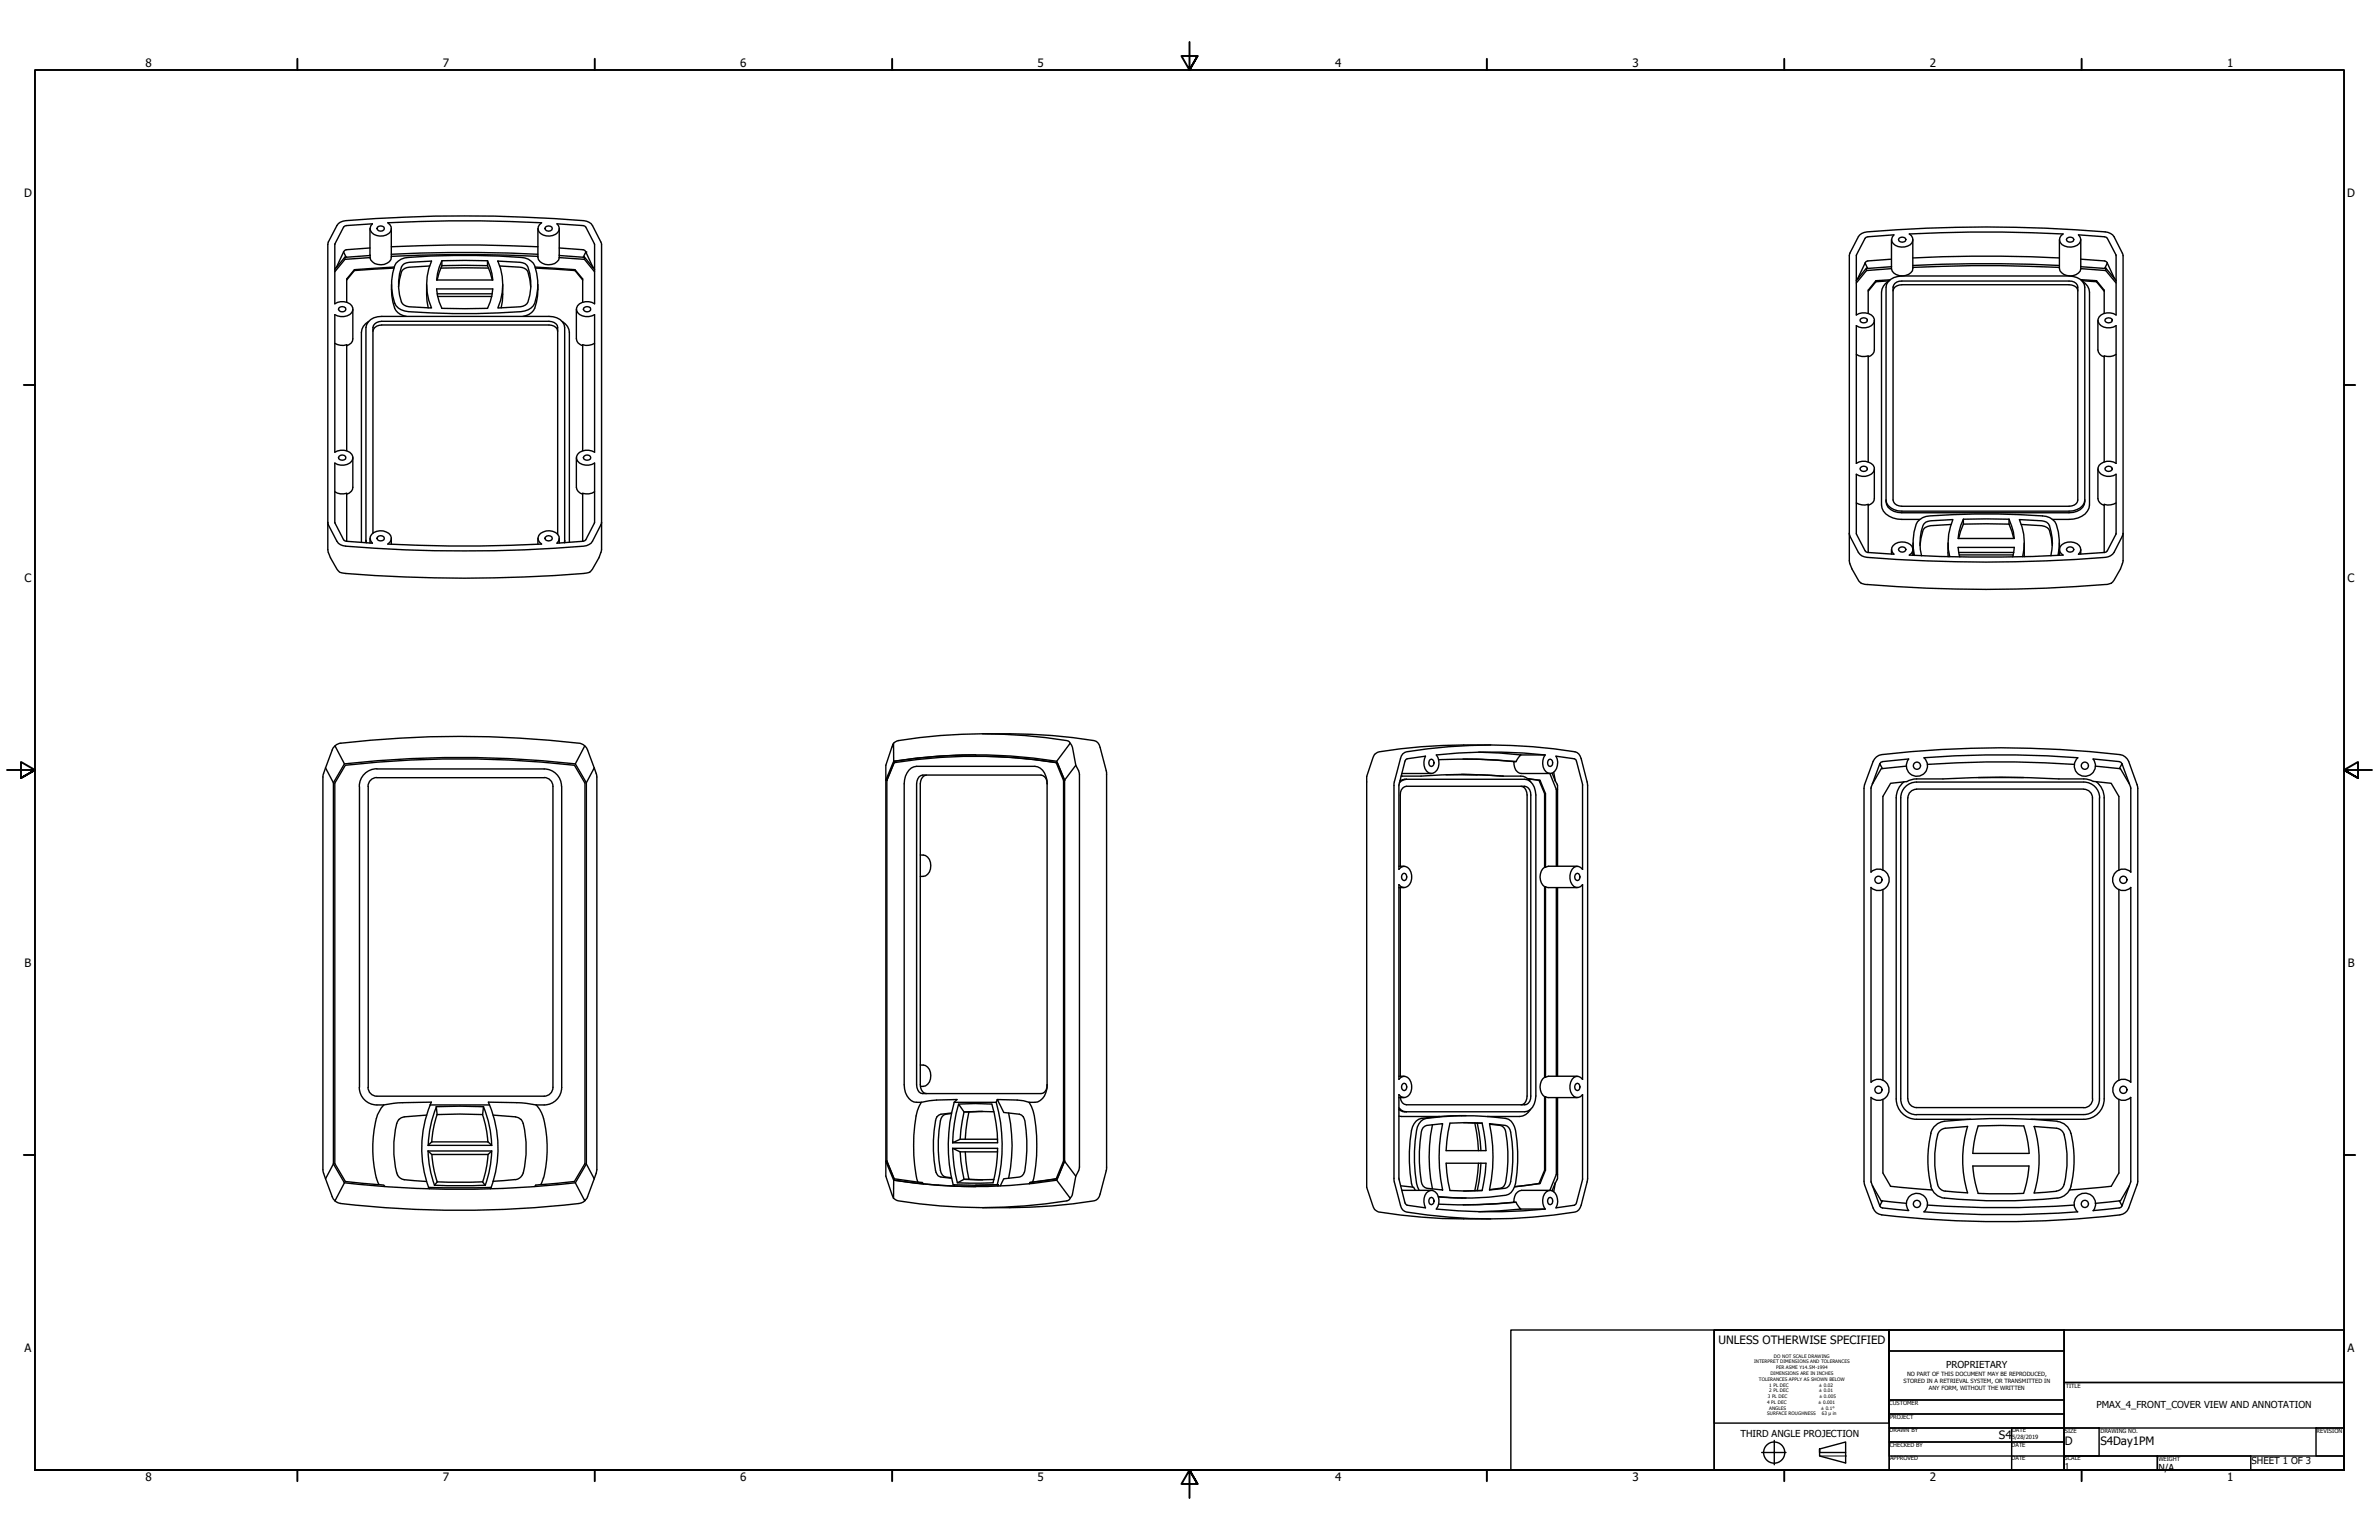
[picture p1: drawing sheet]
<svg xmlns="http://www.w3.org/2000/svg" width="864mm" height="559mm" viewBox="0 0 864 559" stroke-linecap="round" stroke-linejoin="round" font-family="sans-serif">
<defs><g id="words">
<g font-size="4.2">
<text x="52.8" y="24.4">8</text>
<text x="160.8" y="24.4">7</text>
<text x="268.7" y="24.4">6</text>
<text x="376.7" y="24.4">5</text>
<text x="484.6" y="24.4">4</text>
<text x="592.6" y="24.4">3</text>
<text x="700.5" y="24.4">2</text>
<text x="808.5" y="24.4">1</text>
<text x="8.8" y="71.4">D</text>
<text x="852" y="71.4">D</text>
<text x="8.9" y="211.1">C</text>
<text x="852.2" y="211.1">C</text>
<text x="9" y="350.8">B</text>
<text x="852.2" y="350.8">B</text>
<text x="8.9" y="490.5">A</text>
<text x="623.9" y="487.7">UNLESS OTHERWISE SPECIFIED</text>
<text x="852.2" y="490.5">A</text>
<text x="725.6" y="522.3">S4</text>
<text x="749.6" y="524.4">D</text>
<text x="762.5" y="524.4">S4Day1PM</text>
<text x="52.8" y="537.5">8</text>
<text x="160.8" y="537.5">7</text>
<text x="268.7" y="537.5">6</text>
<text x="376.7" y="537.5">5</text>
<text x="484.6" y="537.5">4</text>
<text x="592.6" y="537.5">3</text>
<text x="700.5" y="537.5">2</text>
<text x="808.5" y="537.5">1</text>
</g>
<g font-size="3.5">
<text x="706.5" y="496.4">PROPRIETARY</text>
<text x="761" y="511">PMAX_4_FRONT_COVER VIEW AND ANNOTATION</text>
<text x="631.8" y="521.4">THIRD ANGLE PROJECTION</text>
<text x="749.5" y="533.5">1</text>
<text x="783.5" y="533.8">N/A</text>
<text x="817.3" y="531.1">SHEET 1 OF 3</text>
</g>
<g font-size="2.1">
<text x="691" y="501.8">STORED IN A RETRIEVAL SYSTEM, OR TRANSMITTED IN</text>
<text x="692.3" y="499.3">NO PART OF THIS DOCUMENT MAY BE REPRODUCED,</text>
<text x="749.9" y="503.6">TITLE</text>
<text x="685.8" y="509.9">CUSTOMER</text>
<text x="700.2" y="504.3">ANY FORM, WITHOUT THE WRITTEN</text>
<text x="686.1" y="514.9">PROJECT</text>
<text x="685.9" y="519.7">DRAWN BY</text>
<text x="730.4" y="519.7">DATE</text>
<text x="749.6" y="519.9">SIZE</text>
<text x="762.5" y="519.9">DRAWING NO.</text>
<text x="840.9" y="519.9">REVISION</text>
<text x="686" y="525">CHECKED BY</text>
<text x="730.2" y="525">DATE</text>
<text x="730.4" y="522.2">5/28/2019</text>
<text x="686.1" y="529.8">APPROVED</text>
<text x="730.2" y="529.8">DATE</text>
<text x="749.5" y="529.7">SCALE</text>
<text x="783.5" y="530">WEIGHT</text>
</g>
<g font-size="1.7">
<text x="636.8" y="494.7">INTERPRET DIMENSIONS AND TOLERANCES</text>
<text x="644" y="492.6">DO NOT SCALE DRAWING</text>
<text x="644.8" y="496.8">PER ASME Y14.5M-1994</text>
<text x="638.5" y="501">TOLERANCES APPLY AS SHOWN BELOW</text>
<text x="642.2" y="503.1">1 PL DEC</text>
<text x="642.7" y="498.9">DIMENSIONS ARE IN INCHES</text>
<text x="660.3" y="503.1">± 0.02</text>
<text x="641.5" y="509.4">4 PL DEC</text>
<text x="641.8" y="507.3">3 PL DEC</text>
<text x="642.2" y="505.2">2 PL DEC</text>
<text x="660" y="509.4">± 0.001</text>
<text x="660.3" y="505.2">± 0.01</text>
<text x="660.3" y="507.3">± 0.005</text>
<text x="641.5" y="513.6">SURFACE ROUGHNESS</text>
<text x="642.2" y="511.5">ANGLES</text>
<text x="661" y="511.5">± 0.1°</text>
<text x="661.4" y="513.6">63 µ in</text>
</g>
</g></defs>
<!-- layer: Visible (ANSI) -->
<g fill="none" stroke="#000" stroke-width=".51">
<path d="M122.1 97l-.6 .9M122.1 97l-.1 .1M122.8 81.2l1.7-.9a514.4 514.4 0 0 1 88.4 0l1.7 .9 .5 .7 3.3 6.8v110.7a16.7 16.7 0 0 1-3.3 7.1 3.6 3.6 0 0 1-3.2 1.6 526.5 526.5 0 0 1-87.9-.3l-.7-.2-.7-.8a21.9 21.9 0 0 1-3.5-6.8l-.1-111.3 .2-.9zM124.7 82.4l1-.5 9.5-.7a2.43 2.43 0 0 0-.7 2.7 2.43 2.43 0 0 0 2.3 1.6 4 4 0 0 0 5.2-2.3v-.9l-1.2-1.5a535.3 535.3 0 0 1 55.8 0 2.39 2.39 0 0 0-1.3 2.5 2.39 2.39 0 0 0 1.9 2 4.5 4.5 0 0 0 5.7-1.7l-.1-1.7-.6-.7 10.1 .8 3.5 6.5v21.7a4.5 4.5 0 0 0-6.5 1.6 3.4 3.4 0 0 0 4.4 3.1l2.1-.7v49.9a4.6 4.6 0 0 0-6.5 1.6 3.4 3.4 0 0 0 4.4 3.1l2.1-.8v21.8l-3.5 6.4-10.1 .9a2.47 2.47 0 0 0 .7-2.7 2.47 2.47 0 0 0-2.3-1.6 4.1 4.1 0 0 0-5.3 2.3l.1 .9 1.2 1.4a535.8 535.8 0 0 1-55.8 0 2.35 2.35 0 0 0 1.2-2.4 2.35 2.35 0 0 0-1.8-2 4.4 4.4 0 0 0-5.8 1.7l.2 1.6 .6 .8-10.1-.9-3.5-6.4-.1-21.8a4.5 4.5 0 0 0 6.6-1.5 3.4 3.4 0 0 0-4.5-3.1l-2.1 .7v-49.9a4.6 4.6 0 0 0 6.6-1.6 3.4 3.4 0 0 0-4.5-3.1l-2.1 .7v-21.5zM124.7 91.4l1 1.9 8.7-.6M124.7 91.4l-2.6 5.6M125.2 93.3v.8M125.7 93.3h-.5l-3.1 3.8M128.7 97.9v.3M134.3 90l-8.6 .6-1 .8M134.3 82.9l.1 9.8M134.4 92.7v.8"/>
<path d="M137 82.4a1.3 1.3 0 0 1 1.6-.5 1.3 1.3 0 0 1 .8 1.5 1.51 1.51 0 0 1-2.6-.5zM142 93a535.9 535.9 0 0 1 53.3 0M142 82.9v10.4a3.8 3.8 0 0 1-4.9 2.6 3.2 3.2 0 0 1-2.7-2.4l-9.2 .6-3.7 4.5M142 89.5a535.9 535.9 0 0 1 53.3 0M142 92.3a535.9 535.9 0 0 1 53.3 0M143 97.3l-14.3 .9-2.8 3.4M143.1 96.9l-14.4 1-2.8 3.3v8.5M143.8 95.5a5.9 5.9 0 0 1 4.5-2.1 268.8 268.8 0 0 1 42.2 .2 5.6 5.6 0 0 1 4.3 5.5 19.2 19.2 0 0 1-1.2 11.8 6.2 6.2 0 0 1-4.5 2.2 257.1 257.1 0 0 1-42.2-.3 5.4 5.4 0 0 1-4.3-5.5 19.2 19.2 0 0 1 1.2-11.8zM146.1 96.3l.6-.6 1.8-.5 8.2-.5a21.2 21.2 0 0 0 0 17.1l-8.2-.5a3.2 3.2 0 0 1-2.8-1.7 18.3 18.3 0 0 1 .4-13.3zM156 96.5l-7.5 .5a3.2 3.2 0 0 0-2.8 1.7l-1 5.4M160 97.3h17.4M160.4 94.6h16.6l.9 2.3 1 4.7h-20.4l.9-4.7z"/>
<path d="M160.4 94.6v1.8M177 96.4l1.7 5.2M177 96.4h-16.6l-1.7 5.2M177 94.6v1.8M180.7 94.7l8.1 .5a2.93 2.93 0 0 1 2.8 1.7 18.3 18.3 0 0 1-.3 13.3l-1.5 .9-1 .2-8.1 .5a21.2 21.2 0 0 0 0-17.1zM181.4 96.5l7.4 .5a3.2 3.2 0 0 1 2.8 1.7l.7 2.7 .4 2.7M194.2 96.9l14.5 1 2.8 3.3v8.5M194.4 97.3l14.3 .9 2.8 3.4M195.3 82.9v10.4a4.3 4.3 0 0 0 7.5 1l.2-.8M198 82.4a1.3 1.3 0 0 1 1.6-.5 1.3 1.3 0 0 1 .7 1.5 1.51 1.51 0 0 1-2.5-.5zM203 93.5l9.2 .6 3.6 4.5M203 90l8.6 .6 .7 .3 .4 .5"/>
<path d="M203 82.9v9.8l8.7 .6M203 92.7v.8M208.7 97.9v.3M212.2 93.3l3.1 3.8M212.2 93.3v.8M212.7 91.4l-1 1.9h.5M212.7 91.4l2.6 5.6M215.3 97l.5 .9M215.3 97v.1M675.1 85.2l1.7-.9a497.8 497.8 0 0 1 88.4 0l1.7 .9 .5 .7 3.3 6.9v110.7a16.7 16.7 0 0 1-3.3 7.1 3.7 3.7 0 0 1-3.2 1.5 508 508 0 0 1-87.9-.3l-.7-.2-.8-.7a23.2 23.2 0 0 1-3.4-6.9l-.1-111.2 .2-.9zM677 95.4l1 2 8.6-.6M677 95.5l-2.6 5.6"/>
<path d="M677.4 86.1l10.1-.9a2.43 2.43 0 0 0-.7 2.7 2.43 2.43 0 0 0 2.2 1.6 4.1 4.1 0 0 0 5.4-2.3l-.1-.8-.4-.9-.8-.6a535.3 535.3 0 0 1 55.8 0 2.35 2.35 0 0 0-1.2 2.4 2.35 2.35 0 0 0 1.8 2 4.4 4.4 0 0 0 5.7-1.7l.1-.8-.8-1.6 10.1 .9 3.5 6.4 .1 21.8a4.5 4.5 0 0 0-6.6 1.5 3.4 3.4 0 0 0 4.4 3.1l2.2-.7v49.9a4.5 4.5 0 0 0-6.6 1.6 3.5 3.5 0 0 0 4.4 3.1l2.2-.7-.1 21.8-3.5 6.4-10.1 .8a2.46 2.46 0 0 0 .6-2.7 2.46 2.46 0 0 0-2.2-1.6 4 4 0 0 0-5.3 2.3l.1 .9 1.2 1.4a535.8 535.8 0 0 1-55.8 0 2.35 2.35 0 0 0 1.3-2.4 2.35 2.35 0 0 0-1.9-2 4.5 4.5 0 0 0-5.7 1.7l.1 1.7 .6 .7-10.1-.8-3.5-6.4v-21.8a4.5 4.5 0 0 0 6.5-1.5 3.5 3.5 0 0 0-4.4-3.2l-2.1 .7v-49.9a4.5 4.5 0 0 0 6.5-1.6 3.4 3.4 0 0 0-4.4-3.1l-2.1 .8v-21.5zM677.5 97.3v.9M678 97.4l-.5-.1-3.1 3.8M686.6 94l-8.5 .7-.6 .2-.5 .6M686.6 86.9v10.6M689.4 86.5a1.3 1.3 0 0 1 1.5-.5 1.3 1.3 0 0 1 .8 1.4 1.57 1.57 0 0 1-2.5-.5zM694.4 97a535.9 535.9 0 0 1 53.2 0M694.4 86.9v10.4a3.3 3.3 0 0 1-3.8 2.8 3.8 3.8 0 0 1-4-2.6l-9.1 .7-3.6 4.5M694.4 93.6a535.9 535.9 0 0 1 53.2 0M694.4 96.3a535.9 535.9 0 0 1 53.2 0M747.6 86.9v10.4a4 4 0 0 0 6.1 2.3l1.4-1.2 .2-.9 9.1 .7 3.8 4.5M750.3 86.5a1.3 1.3 0 0 1 1.6-.5 1.3 1.3 0 0 1 .8 1.4 1.57 1.57 0 0 1-2.6-.5z"/>
<path d="M755.3 94l8.7 .7 1 .7M755.3 86.9v9.9l8.7 .6M755.3 96.8v.7M764.4 97.3l3.3 3.9M764.4 97.3v.9M765 95.5l3.2 6.4M765 95.4l-1 2 .4-.1M765 95.4v.1M123.1 111.7a1.3 1.3 0 0 1 1.5-.5 1.3 1.3 0 0 1 .8 1.4 1.51 1.51 0 0 1-2.5-.4zM128.1 112.2v10.7a2.75 2.75 0 0 1-2.2 2.6M133.8 116.6a4.8 4.8 0 0 0-2.6 4v76.2M142.1 103.3a20.4 20.4 0 0 0 1.6 9.3 5.7 5.7 0 0 0 3.8 2.2"/>
<path d="M154.9 103.3l.1 6 .4 2.4M158.5 104.8h20.4l-.3 2.5-1.6 4.6-8.3 .1-8.3-.1-1.6-4.6zM158.7 106.6h20M158.9 107.6h19.6M182.5 103.3l-.1 6-.5 2.4M195.3 103.3a20.4 20.4 0 0 1-1.6 9.3 5.7 5.7 0 0 1-3.8 2.2M204.1 116.6a4.8 4.8 0 0 1 2.6 4v76.2M209.2 112.2v10.7a2.92 2.92 0 0 0 2.3 2.6M212 111.7a1.3 1.3 0 0 1 1.5-.5 1.3 1.3 0 0 1 .8 1.4 1.51 1.51 0 0 1-2.5-.4zM674.4 101.1l-.5 .8M674.4 101.1v.1M675.4 115.8a1.3 1.3 0 0 1 1.5-.5 1.3 1.3 0 0 1 .8 1.4 1.57 1.57 0 0 1-2.5-.5z"/>
<path d="M680.4 116.2v10.8a2.76 2.76 0 0 1-2.2 2.5M681 101.9v.3M685.4 102.2a6.7 6.7 0 0 1 5-2.1h60.7a5.1 5.1 0 0 1 5.7 4.1v77.9a5 5 0 0 1-5.7 4h-60.7a5.1 5.1 0 0 1-5.7-4v-77.9zM685.6 102a4.9 4.9 0 0 0-2.6 4v77.3a6 6 0 0 0 5.7 5l8.2 .2M685.7 101.9l-4.7 .3-2.8 3.5M686.1 101.5l-5.1 .4-2.8 3.4v8.4M687.2 105.5a2.73 2.73 0 0 1 3.2-2.2h60.7a2.93 2.93 0 0 1 3.2 2.2M687.8 102.9l1.6-.9h1h60.7a2.78 2.78 0 0 1 3.2 2.2v77.2a2.69 2.69 0 0 1-3.2 2.3h-60.7a3 3 0 0 1-3.2-2.3v-77.2zM755.3 101.5l5.7 .4 2.8 3.4v8.4M755.8 101.9l5.2 .3 2.8 3.5M755.9 102a4.9 4.9 0 0 1 2.6 4v77.3a6 6 0 0 1-5.8 5l-7.7 .2M761 101.9v.3"/>
<path d="M761.6 116.2v10.8a2.95 2.95 0 0 0 2.2 2.5M764.3 115.8a1.3 1.3 0 0 1 1.5-.5 1.3 1.3 0 0 1 .8 1.4 1.57 1.57 0 0 1-2.5-.5zM121.5 124.6a5.4 5.4 0 0 0 4.4 .5v38.5M135.4 120.2a2.82 2.82 0 0 1 3.2-2.3h60.7a2.91 2.91 0 0 1 3.1 2.3M215.8 124.6a5.4 5.4 0 0 1-4.3 .5v38.5M673.9 128.6a5.1 5.1 0 0 0 4.3 .6v38.4M768.2 128.6a5.1 5.1 0 0 1-4.4 .6v38.4M121.5 178.4a5.1 5.1 0 0 0 4.4 .6v17.4M123.1 165.6a1.28 1.28 0 0 1 1.5-.5 1.28 1.28 0 0 1 .8 1.5 1.57 1.57 0 0 1-2.5-.5zM128.1 166.1v10.7a2.76 2.76 0 0 1-2.2 2.5M209.2 166.1v10.7a2.95 2.95 0 0 0 2.3 2.5M212 165.6a1.28 1.28 0 0 1 1.5-.5 1.28 1.28 0 0 1 .8 1.5 1.57 1.57 0 0 1-2.5-.5z"/>
<path d="M215.8 178.4a5.1 5.1 0 0 1-4.3 .6v17.4M675.4 169.7a1.28 1.28 0 0 1 1.5-.6 1.28 1.28 0 0 1 .8 1.5 1.51 1.51 0 0 1-2.5-.5zM680.4 170.1v10.8a2.76 2.76 0 0 1-2.2 2.5M761.6 170.1v10.8a2.95 2.95 0 0 0 2.2 2.5M764.3 169.7a1.28 1.28 0 0 1 1.5-.6 1.28 1.28 0 0 1 .8 1.5 1.51 1.51 0 0 1-2.5-.5zM119 189.5l.2 .9 3.1 6a3.8 3.8 0 0 0 3.2 1.8 529.3 529.3 0 0 0 87.4-.2l1.7-.9 .5-.7 3.3-6.9M132.8 196.1l.2 .8M132.9 196.9l-.1-78.1a5.1 5.1 0 0 1 5.8-4h60.7a5 5 0 0 1 5.7 4v78.1M134.3 195.3v1.7M135.4 193.4v-74.6a2.85 2.85 0 0 1 3.2-2.2h60.7a2.93 2.93 0 0 1 3.1 2.2v75.1M137 194.9a1.28 1.28 0 0 1 1.6-.5 1.28 1.28 0 0 1 .8 1.4 1.57 1.57 0 0 1-2.6-.5zM142 195.3v2.2"/>
<path d="M195.3 195.3v2.2M198 194.9a1.28 1.28 0 0 1 1.6-.5 1.28 1.28 0 0 1 .7 1.4 1.57 1.57 0 0 1-2.5-.5zM203 195.3v1.7M205 196.1l-.1 .8M671.3 193.5l.2 1 3.1 6a3.8 3.8 0 0 0 3.2 1.7 529.3 529.3 0 0 0 87.4-.1l.9-.4 1.3-1.2 3.3-7M673.9 182.5a5.4 5.4 0 0 0 4.3 .5v17.5M684.7 181.4a5.2 5.2 0 0 0 5.7 4.1h60.7a5.1 5.1 0 0 0 5.7-4.1M686.6 199.4v1.6M689.4 198.9a1.28 1.28 0 0 1 1.5-.5 1.28 1.28 0 0 1 .8 1.4 1.51 1.51 0 0 1-2.5-.4zM694.4 199.4v2.1M694.4 197l.2 4.5M707.1 197l.1 5"/>
<path d="M708.3 190.3l-7.5 .5a2.92 2.92 0 0 0-2.7 1.7l-1.1 5.4M712.7 190.2l-1.7 5.2M712.7 188.4l-.9 2.3-1 4.7h20.4l-.3-2.4-1.6-4.6M712.7 188.4h16.6M712.7 190.2h16.6M712.7 188.4v1.8M729.3 190.2l1.7 5.2M729.3 188.4v1.8M733.7 190.3l7.5 .5a3.1 3.1 0 0 1 2.8 1.7l.7 2.7 .3 2.7M734.8 197v5M747.6 197l-.2 4.5M747.6 199.4v2.1"/>
<path d="M750.3 198.9a1.28 1.28 0 0 1 1.6-.5 1.28 1.28 0 0 1 .8 1.4 1.51 1.51 0 0 1-2.6-.4zM755.3 199.4v1.6M768.2 182.5a5.4 5.4 0 0 1-4.4 .5v17.5M694.9 201.5a19.9 19.9 0 0 1 1.2-12.2 5.9 5.9 0 0 1 4.5-2.1 268.8 268.8 0 0 1 42.2 .2 5.7 5.7 0 0 1 4.4 5.6l.3 5.7-.4 2.8M697.5 201.7a18 18 0 0 1 .9-11.6l.7-.6 1.7-.5 8.1-.5a21.1 21.1 0 0 0-1.1 13.5M711 200.5h20M711.2 201.4h19.6M711.4 202.1l-.6-3.5h20.4l-.6 3.5M744.5 201.7a18 18 0 0 0-.9-11.6l-.7-.6-1.7-.5-8.2-.5a20.5 20.5 0 0 1 1.3 13.5M118.2 278.6l-1 3.3v142.5l1 3.3M118.2 278.6l2.8 5.4M121.6 270.6l1.3-.7a365.4 365.4 0 0 1 88.1 0l1.3 .7-3.4 6.6"/>
<path d="M125 277.2l-3.4-6.6-.8 1.1-2.6 6.9M136.8 279a6.4 6.4 0 0 0-6.4 6.3M136.8 279h60.7M197.5 279a6.3 6.3 0 0 1 6.3 6.3M212.3 270.6l1 1.6 2.4 6.4M215.7 278.6l1 3.3v142.5l-1 3.3M215.7 278.6l-2.8 5.4M324.4 269.7v6.5l-2.8 6.9v-5.4zM324.4 269.7l1.1-.8a183.6 183.6 0 0 1 62.4 0l.6 .8-4.9 6.5M324.4 276.2a188.8 188.8 0 0 1 59.2 0l2.9 6.9M324.4 276.2h.3M354 274.4a177.8 177.8 0 0 1 29.8 2.3l2.7 6.5h-.4"/>
<path d="M354.2 273.9a203.2 203.2 0 0 0-29.5 2.3l-2.8 6.9M356.7 266.3a197 197 0 0 1 41.2 2.7l1.1 1.3 2.7 10v143.9l-2.3 9.1a2.85 2.85 0 0 1-2.3 2.4 213.5 213.5 0 0 1-40.4 2.5M383.4 276.7h.4M388.5 269.7l.8 1.5 1.2 6.5-4 5.4M390.5 277.7l1 2 .4 1.3v142.5l-.4 1.3-1 2M509.2 273.6l.7-.6a180.5 180.5 0 0 1 62.6 0l.6 .6 .9 1.7 2.3 9.8v142.4l-2.3 9.8a3.1 3.1 0 0 1-2.2 2.5 185 185 0 0 1-61.9-.3l-1.2-1.2-2.7-10.1v-143.8l2.4-9.1zM519.1 275.7a1.18 1.18 0 0 1 1.5 1.1 1.18 1.18 0 0 1-1.5 1.1 1.69 1.69 0 0 1 0-2.2zM531.1 275.4l12.3 .4 6.2 .6a3.5 3.5 0 0 0 2.7 4.3h10.4M536.8 272.9l7.6 .3 7.7 .7-1.7 2.5a184 184 0 0 0-28.2-.7M541.1 270.3a203 203 0 0 0-41 2.7 2.88 2.88 0 0 0-1.8 2.3l-2.2 6.4v149.1l2.4 7a3 3 0 0 0 2.2 2 214.7 214.7 0 0 0 40.4 2.5M549.6 276.4h.8M552.1 273.9h8.8"/>
<path d="M560.9 273.9a184.9 184.9 0 0 0-39.5 0 4.5 4.5 0 0 1-1.1 6.6 3.1 3.1 0 0 1-3.4-4l.6-2.1-7.2 1.2-2.4 9-.1 30.9a2.38 2.38 0 0 1 2.6-1.1 2.38 2.38 0 0 1 1.8 2.1 4.2 4.2 0 0 1-2 5.5l-1.7-.3-.7-.7v70.7a2.38 2.38 0 0 1 2.6-1.1 2.38 2.38 0 0 1 1.8 2.1 4.2 4.2 0 0 1-2 5.5l-1.7-.3-.7-.7 .1 30.8 2.4 9 .5 .3 6.7 1a4.7 4.7 0 0 1 1.1-6.1 2.86 2.86 0 0 1 3.8 3.3l-.4 2.3-.6 .9a197.1 197.1 0 0 0 39.5 0M560.9 273.9a4.6 4.6 0 0 0 1.2 6.6 2.62 2.62 0 0 0 3.2-2.8l.2-1.2-.7-2.1 7.2 1.2 2.5 9v30.9a2.34 2.34 0 0 0-2.5-1.1 2.34 2.34 0 0 0-1.8 2.1 4.2 4.2 0 0 0 1.9 5.5l1.7-.3 .7-.7v70.7a2.34 2.34 0 0 0-2.5-1.1 2.34 2.34 0 0 0-1.8 2.1 4.2 4.2 0 0 0 1.9 5.5l1.7-.3 .7-.7v30.8l-2.5 9-.5 .3-6.7 1a4.8 4.8 0 0 0-1-6.1 2.83 2.83 0 0 0-3.8 3.3l.1 1.2 .8 2M562.2 275.7l.5-.2a1.44 1.44 0 0 1 .9 1.3 1.44 1.44 0 0 1-.9 1.3 1.43 1.43 0 0 1-.5-2.4zM682.4 277.1l.9 1.8 8.7-.9M682.4 277.2l-3.2 8.9v30.4a3.9 3.9 0 0 1 5.5 0 3.9 3.9 0 0 1 0 5.5 3.9 3.9 0 0 1-5.5 0M683.3 278.9l-.4 .1-3.2 5.5M692.8 275.4l-9.4 1-.6 .2-.4 .6M692.9 275.4a3.8 3.8 0 0 0 .5 5.4 3.8 3.8 0 0 0 5.4-.5 3.8 3.8 0 0 0-.4-5.3 368.3 368.3 0 0 1 55.9 0 3.8 3.8 0 0 0-.4 5.3 3.8 3.8 0 0 0 5.4 .5 3.8 3.8 0 0 0 .5-5.4M699.7 277.4a383.4 383.4 0 0 1 53.3 0M759.8 275.4l9.5 1 .6 .2 .4 .6M760.7 278l8.7 .9M770.3 277.1l-.9 1.8 .3 .1 3.3 5.5"/>
<path d="M770.3 277.2l3.2 8.9v30.4a3.9 3.9 0 0 0-5.5 0 3.9 3.9 0 0 0 0 5.5 3.9 3.9 0 0 0 5.5 0M121 284l4-6.8a377.6 377.6 0 0 1 83.9 0l4 6.8M121 284v138.3M130.5 285.4v109.2M133.7 285.4v109.2M197.5 282.1a3.2 3.2 0 0 1 3.2 3.3v109.2a3.2 3.2 0 0 1-3.2 3.2M197.5 282.2l-60.7-.1a3.2 3.2 0 0 0-3.2 3.2M203.9 285.4v109.2a6.4 6.4 0 0 1-6.4 6.3M212.9 284v138.3M321.9 283.2l2.7-6.5a186.4 186.4 0 0 1 58.8 0l2.7 6.5M321.9 283.1h-.3v138.3h.3M321.9 283.1v138.3"/>
<path d="M336.3 281.2a2.85 2.85 0 0 0-2.2 3.2v109.2a2.93 2.93 0 0 0 2.2 3.2M380.1 284.4a5.8 5.8 0 0 0-4.4-6.3h-43a5.6 5.6 0 0 0-4.5 6.3v109.2a5.5 5.5 0 0 0 6.3 6.4M380.1 284.4a2.87 2.87 0 0 0-2.2-3.2h-42.9a2.73 2.73 0 0 0-2.3 3.2v109.2a2.93 2.93 0 0 0 2.3 3.2h42.9a2.61 2.61 0 0 0 2.2-3.2M380.1 284.4v109.2M386.1 283.2v138.1M386.5 283.1v138.3M508.2 283.3l1.7-.5h43.6a5.2 5.2 0 0 1 4 5.7v109.2a5.1 5.1 0 0 1-4 5.7h-43.6h-.7l-1.4-.8M508.6 281.6h7.3a174.9 174.9 0 0 1 29.8 0M508.9 280.7h10.7M510.5 282.8l-1.7 .5-.8 .7M525 281.1h11.2M530.5 281l5.7 .1"/>
<path d="M536.2 281.1l9.5 .5M545.7 281.6l7.2 .1 1.6 .8 4.6 .6 1.9 4.9M552.1 285.3a2.73 2.73 0 0 1 2.3 3.2v109.2a2.93 2.93 0 0 1-2.3 3.2M554.5 282.5l.4 .1M555.6 283.7l-.7-1.1 3.8 .5 2 4.9M558.7 283.1h.4M560.7 288v26.7M560.7 288h.3M561 288v26.7M562.6 280.7l2.4 5.7M563.4 280.5l1.2 2.8M564 280.2l.6 3.1"/>
<path d="M564.6 283.3l.8 1.8v29.2M564.6 283.3v.2M565 286.4v27.9M565 286.4h.4M691.2 283.7a7.4 7.4 0 0 0-2.9 5.8v109.2M692.5 289.5v109.2M695.7 286.3h60.7M695.7 286.4a3.1 3.1 0 0 0-3.1 3.1M718.1 282.1h16.5M756.4 286.4a3.1 3.1 0 0 1 3.2 3.1v109.2M759.9 283.6l-2.9-.9-9.6-.1a349.2 349.2 0 0 0-42.1 0l-10.2 .1-2.9 .9-5.9 .6-2.8 4.8v26.7M759.9 283.5l6.5 .7 2.8 4.8v26.7"/>
<path d="M760.9 283.7a7.4 7.4 0 0 1 2.9 5.8v109.2M762.1 289.5v109.2M762.2 289.5a5.7 5.7 0 0 0-5.8-5.7h-60.7a5.7 5.7 0 0 0-5.7 5.7v109.2M334.1 310.3a3.4 3.4 0 0 1 3.8 3.8 3.4 3.4 0 0 1-3.8 3.9M507.8 314.3h1.9M508.3 314.3v-25.8a2.87 2.87 0 0 1 2.2-3.2h43a2.73 2.73 0 0 1 2.2 3.2v109.2a2.78 2.78 0 0 1-2.2 3.2h-43a2.53 2.53 0 0 1-2.2-2.6M509.3 317.1l.4-.2a1.41 1.41 0 0 1 1 1.3 1.41 1.41 0 0 1-1 1.3 1.4 1.4 0 0 1-1-1.1 1.4 1.4 0 0 1 .6-1.3zM560.7 314.7a4.6 4.6 0 0 0 0 7.1M560.7 314.7h.3M572.1 317.1l.5-.2a1.41 1.41 0 0 1 .9 1.3 1.41 1.41 0 0 1-.9 1.3 1.4 1.4 0 0 1-1-1.1 1.4 1.4 0 0 1 .5-1.3zM572.6 314.3h-10.4l-1.2 .4M507.8 322.1h1.9"/>
<path d="M508.3 322.1v68.4M560.7 321.8v69.1M560.7 321.8h.3M561 321.8l1.2 .3h10.4M561 321.8v69.1M565 322.1v68.4M565.4 322.1v68.4M679.2 322v70.7a3.8 3.8 0 0 1 5.4 0 3.8 3.8 0 0 1 0 5.5 3.8 3.8 0 0 1-5.4 0v30.4l3.2 8.9M683.5 322.8v69.1M769.2 322.8v69.1M773.5 322v70.7a3.8 3.8 0 0 0-5.4 0 3.8 3.8 0 0 0 0 5.5 3.8 3.8 0 0 0 5.4 0v30.4l-3.2 8.9M130.4 394.6a6.4 6.4 0 0 0 6.4 6.3h2.5a70 70 0 0 1 17.3-1l-.5 1"/>
<path d="M133.6 394.6a3.2 3.2 0 0 0 3.2 3.2h60.7M334.1 386.5a3.4 3.4 0 0 1 3.8 3.8 3.4 3.4 0 0 1-3.8 3.9M334.5 400a16.9 16.9 0 0 0-2.5 8.5 57.1 57.1 0 0 0 1.2 20.4M334.5 400a50.5 50.5 0 0 1 12.9-1l-1 1M346.4 400a57.8 57.8 0 0 0-.4 29.9l8 .2 8-.2M346.4 400h15.2M361.6 400a57.8 57.8 0 0 1 .4 29.9M362 399l-.4 1M373.6 400a16.9 16.9 0 0 1 2.4 8.5 57.1 57.1 0 0 1-1.2 20.4M373.6 400a32.6 32.6 0 0 0-11.6-1l2.4 4.7 5.7 .6a2.76 2.76 0 0 1 1.9 2.4 53 53 0 0 1-.1 18.7 2.39 2.39 0 0 1-1.8 1.7l-5.7 .6-1.3 2.6M380.1 393.6a6.2 6.2 0 0 1-3.4 6.3l-3.1 .1M507.8 398.3h1.9"/>
<path d="M507.8 390.5h1.9M509.3 393.3l.4-.2a1.41 1.41 0 0 1 1 1.3 1.41 1.41 0 0 1-1 1.3 1.4 1.4 0 0 1-1-1.1 1.4 1.4 0 0 1 .6-1.3zM560.7 390.9a4.6 4.6 0 0 0 0 7.1M560.7 398v26.6M560.7 390.9h.3M560.7 398h.3M561 398l1.2 .3h10.4M561 398v26.6M565 398.3v27.8M565.4 398.3v29.2l-.8 1.8M572.1 393.3l.5-.2a1.41 1.41 0 0 1 .9 1.3 1.41 1.41 0 0 1-.9 1.3 1.4 1.4 0 0 1-1-1.1 1.4 1.4 0 0 1 .5-1.3zM572.6 390.5h-10.4l-1.2 .4"/>
<path d="M683.5 399v26.6l2.8 4.9 15.1 1.3M688.3 398.7a7.4 7.4 0 0 0 7.4 7.4h19.7M690 398.7a5.7 5.7 0 0 0 5.7 5.8M692.6 398.7a3.1 3.1 0 0 0 3.1 3.2h60.7M759.7 398.7a3.2 3.2 0 0 1-3.3 3.3M762.1 398.7a5.7 5.7 0 0 1-5.7 5.7h-60.7M763.8 398.7a7.4 7.4 0 0 1-7.4 7.4h-19.2M769.2 399v26.6l-2.8 4.9M136.6 405.9a45.7 45.7 0 0 0 0 21.5M139.3 401a10.8 10.8 0 0 0-2.7 4.9M144.8 406.2l-.2 .3a31 31 0 0 0-1.4 15l1.1 4.8M154.9 404.6l-8.2 .7-1 .3-.9 .6"/>
<path d="M155.4 417.6l1.3 1.3h20.5M155.4 417.6h23.1M155.4 417.7l.6 5.7 1.8 6.7M156.1 400.9h21.6M156.2 400.9a41.7 41.7 0 0 0-.6 30M156.7 414.3h20.5l1.3 1.3M156.7 414.3l-1.3 1.3h23.1M156.8 418.9l.6 5.1 1.3 4.9-1 1.2 9.9 .2 8.4-.2-.8-1.2M158.4 401.6a39.3 39.3 0 0 0-2.9 14M158.7 404.4l-1.3 4.9-.7 5.1M175.1 404.4l1.4 4.9 .6 5.1M175.5 401.6a39.4 39.4 0 0 1 3 14"/>
<path d="M175.5 401.6l-8.6-.2-8.5 .2 .3 2.8 8.2-.2 8.3 .2M175.5 401.6l-.3 2.8M177.2 418.9l-.7 5.1-1.3 4.9M177.7 400.9l-.4-1a70 70 0 0 1 17.3 1h2.9M177.7 400.9a41.7 41.7 0 0 1 .6 30M178.5 417.7l-.8 6.9-1.6 5.5M178.5 417.6l-1.3 1.3M179 404.6l8.1 .7a3.7 3.7 0 0 1 3.1 3.7 35.6 35.6 0 0 1-.6 17.3M194.6 400.9a14.2 14.2 0 0 1 3.6 9.3 45.8 45.8 0 0 1-.9 17.3M345.4 404.1l-2.1 .2a2.64 2.64 0 0 0-1.9 2.4 48.5 48.5 0 0 0 .2 18.9l1 1.2 2.8 .6M345.4 403.9l-3.8 .4a2.55 2.55 0 0 0-2 2.4 49.2 49.2 0 0 0 .2 18.7 2.17 2.17 0 0 0 1.8 1.7l3.8 .4M345.8 416.7h16.3a51.2 51.2 0 0 1-1.6 12.5h-13"/>
<path d="M345.8 416.7a55.7 55.7 0 0 0 1.7 12.5l2.4-1.3-1.1-6.5-.2-3.4M345.8 416.7l2.8 1.3M348 400.6l6-.2 6 .2a52.1 52.1 0 0 1 2.1 14.1h-16.3M348 400.6l1.9 2.9-1.1 6.5-.2 3.4-2.8 1.3a55.8 55.8 0 0 1 2.2-14.1zM348.6 413.4h13.5M348.6 418h13.5M350.4 418l.2 3.4 1.1 6.5 5 .2M351.7 403.5l-.6 3.2-.7 6.7M356.7 403.3l-5 .2M360.8 403.4l-10.9 .1h1.8M366.1 403.9a55.9 55.9 0 0 1 0 23.6M507.8 402l1.7 1.3 1 .1"/>
<path d="M507.8 405l14.9 .1M516.6 409.1l1.3-.7 5.8-.7a57.6 57.6 0 0 0 0 24.1l-5.8-.6a2.64 2.64 0 0 1-2-2.4 52.1 52.1 0 0 1 .3-18.9zM520 408.1a56.9 56.9 0 0 0 0 23.3M526.4 407.5l5.8-.1 5.8 .1 1.2 6.6 .2 3.4h-14.4l.7-6.7zM531.3 407.4l5 .1M532.2 404.8l-5.5 .1-10.8 .9a4.8 4.8 0 0 0-3.5 4.4 53.7 53.7 0 0 0 .4 20.5M535.4 407.5l1 6.6 .3 3.4M536.3 407.5l.6 3.3 .7 6.7M536.3 407.5h1.7M540.7 407.7l5.8 .7a2.69 2.69 0 0 1 1.9 2.4 48.5 48.5 0 0 1-.3 18.8l-.4 .8-1.2 .8-5.8 .6a57.6 57.6 0 0 0 0-24.1zM540.8 407.9l3.8 .5a2.76 2.76 0 0 1 2 2.4 44.9 44.9 0 0 1-.5 19.3l-.4 .6-1.1 .5-3.8 .5M555.6 402.5a4.9 4.9 0 0 1-3.9 2.6h-11.8"/>
<path d="M701 411.2a40.6 40.6 0 0 0 0 19.2M703.4 411.8l.8-1.4 1.4-.9 8.6-.8a41.6 41.6 0 0 0 0 24.1l-8.1-.6M703.4 411.8a38.1 38.1 0 0 0 0 18M705.9 406.9a5.7 5.7 0 0 0-5 4.3M705.9 406.8a210.5 210.5 0 0 1 40.9 0M716.2 418.5h20.3M718.1 408.6l16.5-.1 1.4 5 .6 5M718.1 408.6l-1.3 4.9-.6 5M738.4 408.7l8.1 .7a3.6 3.6 0 0 1 3.1 3.8 38.1 38.1 0 0 1-.3 16.6M738.4 408.7a41.7 41.7 0 0 1 0 24.1M746.8 406.9a5.7 5.7 0 0 1 4.9 4.4M751.8 411.2a40.7 40.7 0 0 1 0 19.2"/>
<path d="M118.2 427.7l2.4 6.5 1 1.5M121 422.3l4 6.9-3.4 6.5M121 422.3l-2.8 5.4M121.6 435.7l2.1 1M123.6 436.7a381 381 0 0 0 86.5 0M125 429.2a373.3 373.3 0 0 0 83.7 0M125.3 428.7l12.1 1.2M125.3 428.7l-3.8-6.5v-138l3.8-6.5a371.8 371.8 0 0 1 83.2 0l3.8 6.5v138l-3.8 6.5M136.6 427.4l.9 2.4M137.5 429.8l1.8 .2 .4 .5M144.3 426.3a3.3 3.3 0 0 0 2.4 1.8M146.7 428.1l8.1 .6"/>
<path d="M155.5 430.9h22.7M155.7 430.8l.1 .6M158.6 428.8h16.5M178.2 430.9l-.2 .5M187.1 428l-8.2 .7M189.6 426.3a3.3 3.3 0 0 1-2.5 1.8M196.4 429.8l-1.9 .2-.4 .5M197.2 427.4l-.9 2.4M208.4 428.7l-12.1 1.2M212.3 435.7l-2.1 1M212.9 422.3l-4 6.9 3.4 6.5 .8-1 2.6-7M212.9 422.3l2.8 5.4"/>
<path d="M321.9 421.4l2.8 6.8 10.5 1.4M321.9 421.3l2.7 6.4 8.6 1.2M324.4 434.8l1.1 .7a183.6 183.6 0 0 0 62.4 0l.6-.7M324.4 428.2l-2.8-6.8v5.4l2.8 8M324.4 428.2h.3M324.4 428.2v6.6M333.2 428.9l1.6 .2 .4 .5M335.2 429.6l11.3 .8M346.3 429.9l.2 .5M346.5 430.4l7.7 .2M351.7 427.9h-1.8l10.9 .1M362 429.9h.4"/>
<path d="M362.4 429.9l-8.4 .2M362.4 429.9l-.1 .5M373.9 429.1l-.3 .5M374.8 428.9l-.9 .2M383.4 427.7h.4M386.1 421.3h.4l-2.7 6.4-9.9 1.4M386.1 421.3l-2.7 6.4-8.6 1.2M386.5 421.4l-2.9 6.8a188.8 188.8 0 0 1-59.2 0M386.5 421.4l4 5.4-1.3 7-.7 1-4.9-6.6M508.4 430.3l4.7 .5 .7 1.1M515.2 431.9l-.6-1.2a52.4 52.4 0 0 1-.1-21.8 4.4 4.4 0 0 1 3.2-3.1 96.5 96.5 0 0 1 29.9 .3 5.9 5.9 0 0 1 2.6 4.1 53.3 53.3 0 0 1-.4 20.5 4.1 4.1 0 0 1-3.2 3 99 99 0 0 1-24.5 .5M519.1 434.7a1.18 1.18 0 0 1 1.5 1.1 1.18 1.18 0 0 1-1.5 1.1 1.69 1.69 0 0 1 0-2.2z"/>
<path d="M519.6 431.9l-10.7 .1M522.2 434.3l10 .4M522.2 436.9a184 184 0 0 0 28.2-.7l1.7 2.5-15.3 1M525 422.1h14.4l-.2 3.3-1.2 6.6-5.8 .2-5.8-.2-.7-3.2zM536.3 432h1.7M536.3 432l-5 .2M536.7 422.1l-.3 3.3-1 6.7M537.6 422.1l-.3 3.3-1 6.6M549.6 436.2h.8M552.1 438.7h8.8M558.7 429.5h.4M560.7 424.6l-2 4.9-8.9 1.2 9.3-1.2 1.9-4.9"/>
<path d="M560.7 424.6h.3M562.2 434.7l.5-.2a1.44 1.44 0 0 1 .9 1.3 1.44 1.44 0 0 1-.9 1.3 1.43 1.43 0 0 1-.5-2.4zM562.7 431.9h-10.4a3.6 3.6 0 0 0-2.7 4.3l-12.3 .9-6.2 .1M564.6 429.3l-.6 3.1M564.6 429.3l-1.2 2.8M564.6 429.2v.1M565 426.1l-2.4 5.8M565 426.1h.4M679.7 430.2l3.2 5.5h.4l-.9 1.8M682.4 437.5a2.75 2.75 0 0 0 2.9 1l7.5 .8M683.3 435.7l8.6 .9M692.9 439.3a3.8 3.8 0 0 1 .5-5.4 3.8 3.8 0 0 1 5.4 .4 3.8 3.8 0 0 1-.4 5.4 378.4 378.4 0 0 0 55.8 0"/>
<path d="M699.7 437.3a375.9 375.9 0 0 0 53.2 0M700.9 430.4a5.7 5.7 0 0 0 5 4.4M703.4 429.8l.8 1.5 .9 .6 1.1 .3M705.9 434.7a205.7 205.7 0 0 0 40.8 0M718 433h16.6M718.1 433l-1.3-4.9-.6-5h20.3l-.6 5-1.3 4.9M746.5 432.3l-8.1 .6M749.3 429.8l-.5 1-.7 .8-1.6 .6M751.8 430.4a5.7 5.7 0 0 1-5 4.4M759.9 439.3a3.9 3.9 0 0 0-.6-5.4 3.9 3.9 0 0 0-5.4 .4 3.9 3.9 0 0 0 .3 5.5M766.3 430.5l-15.1 1.3M769.2 438.3l-9.4 1"/>
<path d="M769.3 435.7l-8.7 .9M770.3 437.5l-.4 .6-.6 .2M773 430.2l-3.3 5.5h-.3l.9 1.8M769.6 440.8a3.8 3.8 0 0 0 3.1-2.5l3.3-9.7v-142.5l-.2-1.4-3.1-8.4a4.2 4.2 0 0 0-3.1-2.5 368.5 368.5 0 0 0-87.5 .3l-.9 .5-1.2 1.7-3.2 8.4-.1 1.4v142.5l.1 1.3 3.2 8.4a3.6 3.6 0 0 0 3.1 2.5 379.6 379.6 0 0 0 86.4 0"/>
<circle cx="695.9" cy="277.8" r="1.3"/>
<circle cx="756.8" cy="277.8" r="1.3"/>
<circle cx="681.9" cy="319.2" r="1.3"/>
<circle cx="770.8" cy="319.2" r="1.3"/>
<circle cx="681.9" cy="395.4" r="1.3"/>
<circle cx="770.8" cy="395.4" r="1.3"/>
<circle cx="695.9" cy="436.8" r="1.3"/>
<circle cx="756.8" cy="436.8" r="1.3"/>
</g>
<circle cx="212.7" cy="91.4" r=".25" fill="#000"/>
<!-- layer: Border (ANSI) -->
<g fill="none" stroke="#000" stroke-width=".7">
<path d="M431.8 15.2v10.2l-2.9-5.1h5.8l-2.9 5.1 2.9-5.1M107.9 21.3v4.1M215.9 21.3v4.1M323.8 21.3v4.1M539.8 21.3v4.1M647.7 21.3v4.1M755.6 21.3v4.1M8.6 139.7h4.1M850.9 139.7h4.1M2.5 279.4h10.2l-5.1-2.9v5.8l5.1-2.9-5.1 2.9M861.1 279.4h-10.2l5.1-2.9v5.8l-5.1-2.9 5.1 2.9M8.6 419.1h4.1"/>
<path d="M850.9 419.1h4.1M12.7 533.4v-508h838.2v508h-838.2h838.2M107.9 533.4v4.1M215.9 533.4v4.1M323.8 533.4v4.1M434.7 538.5l-2.9-5.1 2.9 5.1h-5.8l2.9-5.1v10.2M539.8 533.4v4.1M647.7 533.4v4.1M755.6 533.4v4.1"/>
</g>
<!-- layer: Title (ANSI) -->
<g fill="none" stroke="#000" stroke-width=".51">
<path d="M548.4 482.6h73.9v50.8h-73.9zM622.3 482.6v33.8h63.5v-33.8h63.5v50.8h-63.5v-50.8zM622.3 482.6h63.5v50.8h-63.5zM622.3 482.6h228.6v50.8h-228.6zM685.8 490.2h63.5v17.8h-63.5zM685.8 482.6h63.5v7.6h-63.5zM749.3 482.6h101.6v19h-101.6zM685.8 518.2h63.5v5h-63.5zM685.8 513.1h63.5v5.1h-63.5zM685.8 508h63.5v5.1h-63.5zM730.2 518.2h19.1v15.2h-19.1zM749.3 518.2h12.7v10.1h-12.7z"/>
<path d="M749.3 501.6h101.6v16.6h-101.6zM840.7 518.2h10.2v10.1h-10.2zM644.1 522.7v4.3h-4.6M648.3 527h-4.2v4.5M660.5 525.8l9.5-2.6v7.7l-9.5-2.6v-2.5v1.2h9.5M685.8 523.2h63.5v5.1h-63.5zM749.3 528.3h33.8v5.1h-33.8zM749.3 528.3h101.6v5.1h-101.6zM783.1 528.3h34v5.1h-34z"/>
<circle cx="644" cy="527.1" r="3.8"/>
</g>
<!-- layer: 0 -->
<path d="M660.5 528.3h9.8" fill="none" stroke="#000" stroke-width=".36"/>
<use href="#words"/>
</svg>
